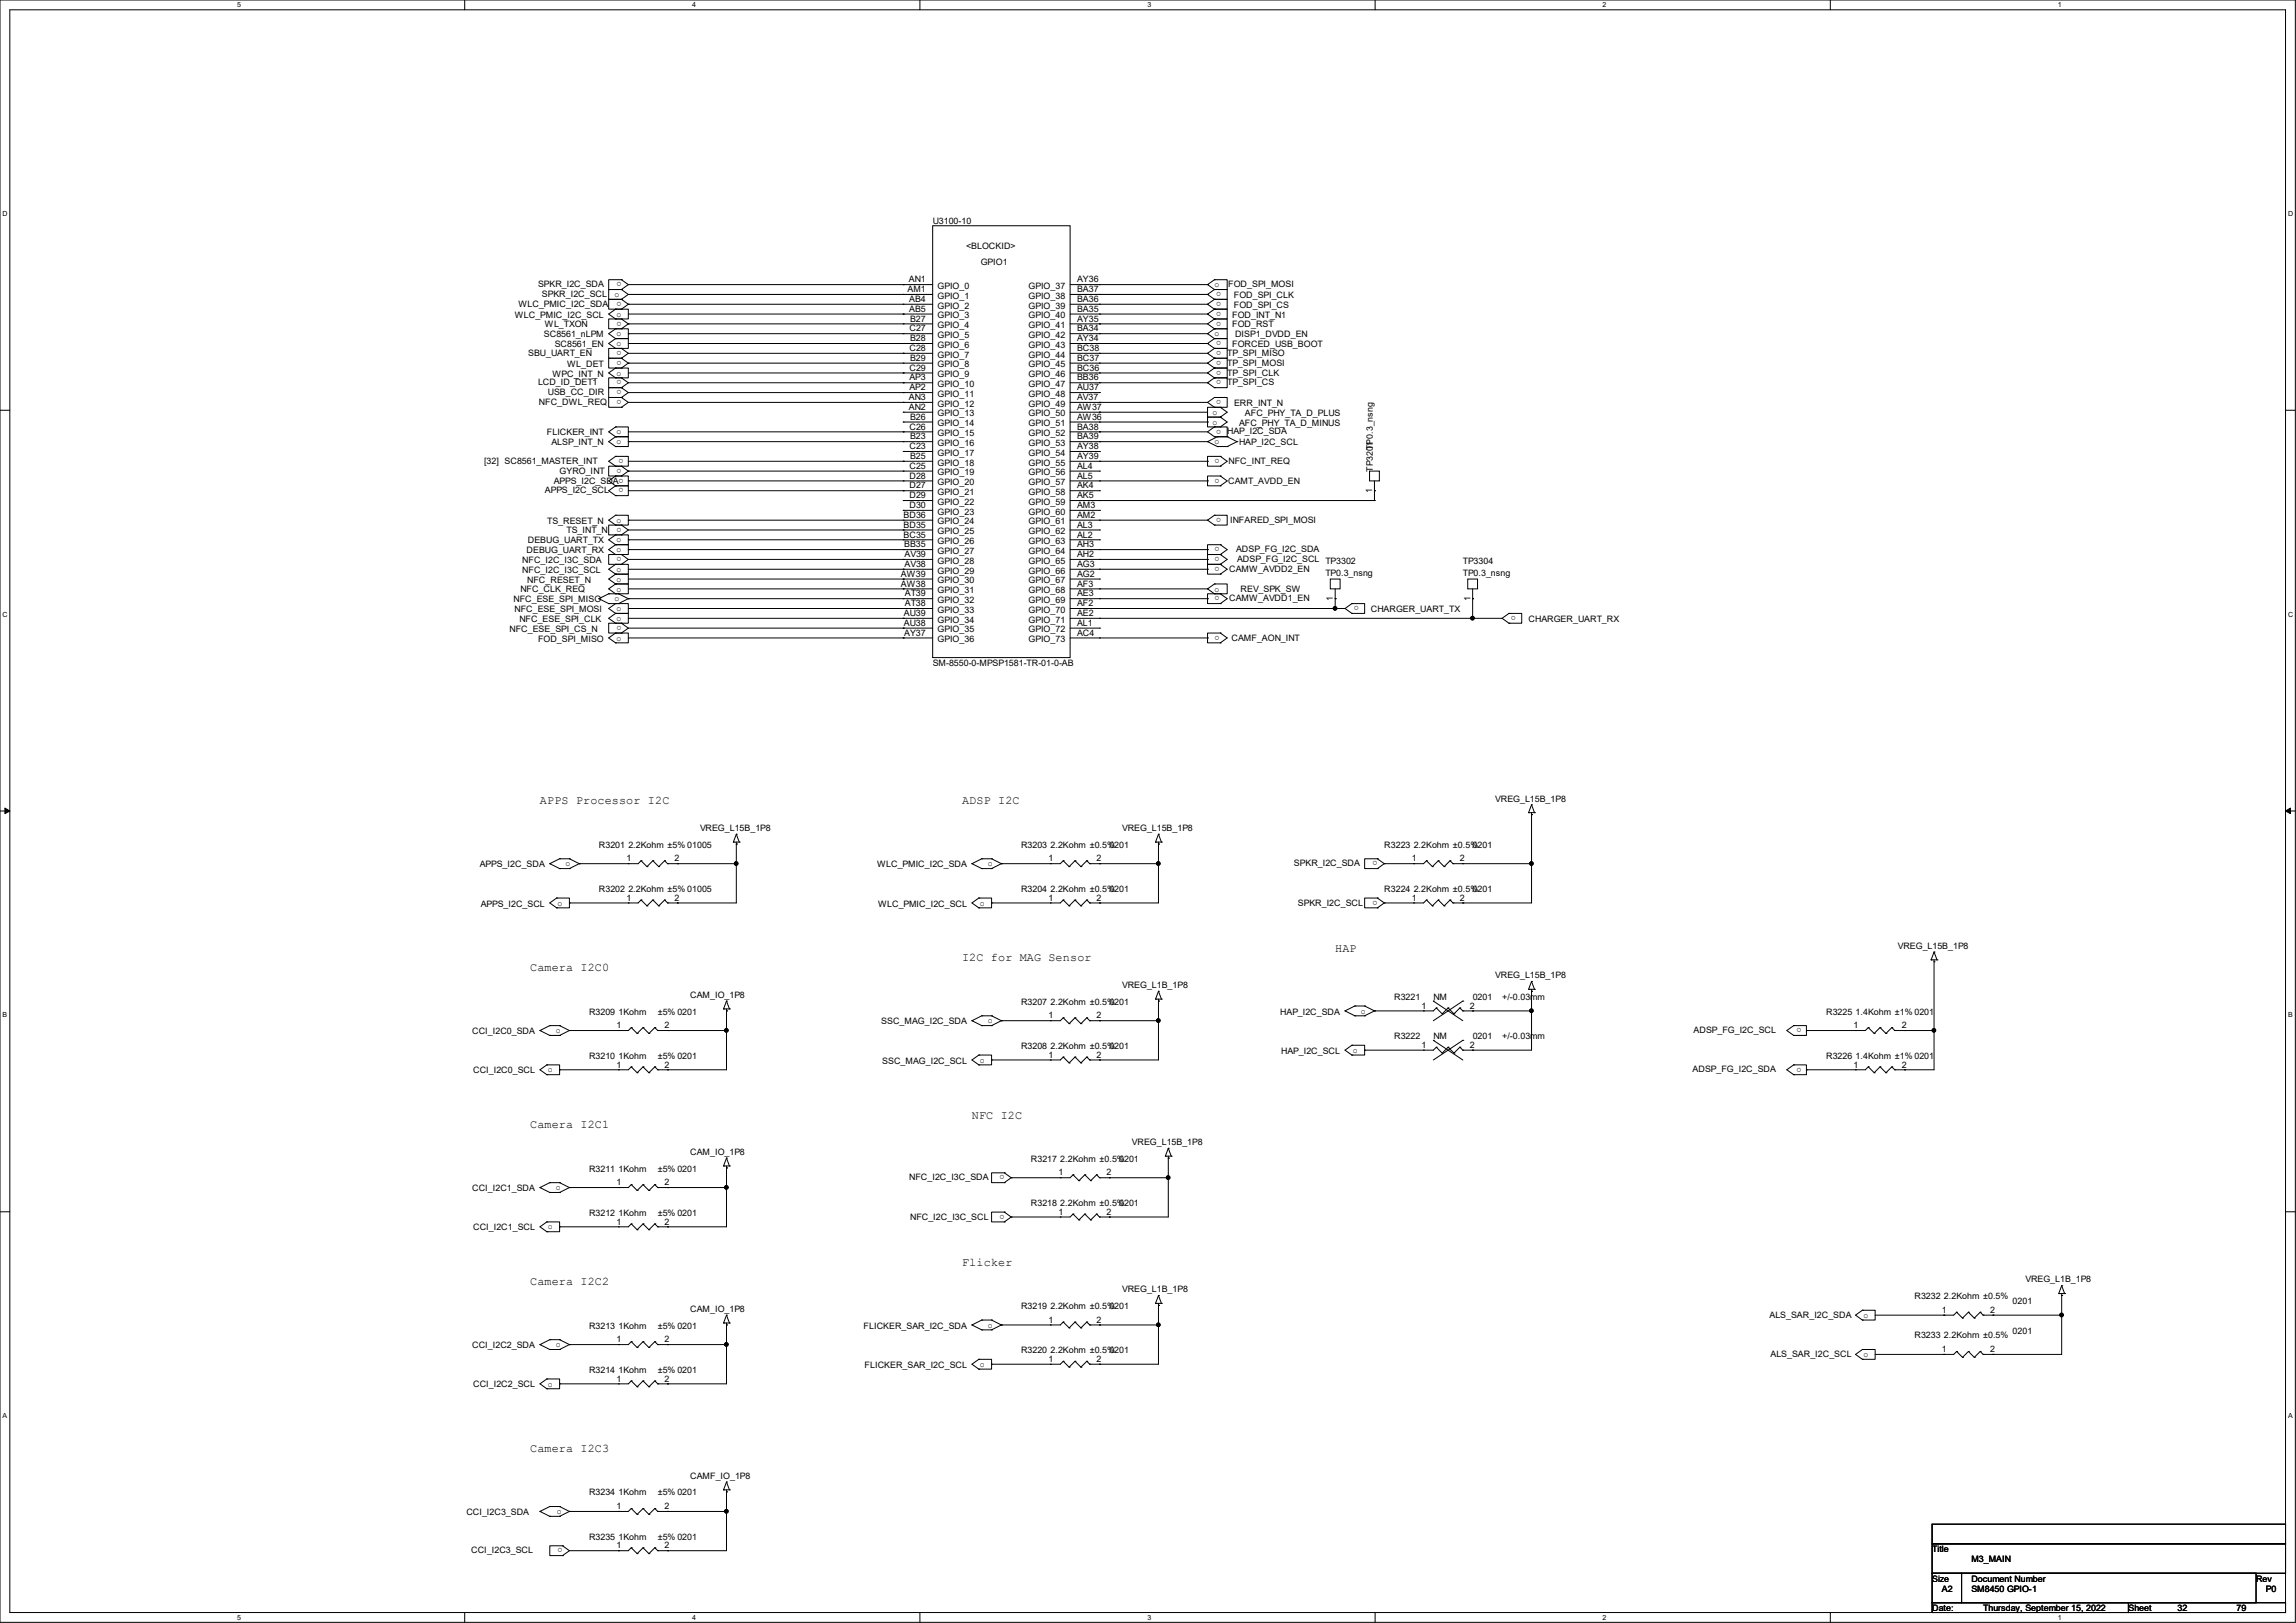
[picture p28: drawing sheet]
<svg xmlns="http://www.w3.org/2000/svg" width="297mm" height="210mm" viewBox="0 0 297 210" stroke-linecap="round" stroke-linejoin="round" font-family="sans-serif">
<defs><g id="words">
<g font-size="1.5">
<text x="69.8" y="104.1">APPS Processor I2C</text>
<text x="124.5" y="104.1">ADSP I2C</text>
<text x="68.6" y="125.7">Camera I2C0</text>
<text x="124.5" y="124.4">I2C for MAG Sensor</text>
<text x="172.7" y="123.1">HAP</text>
<text x="68.6" y="146">Camera I2C1</text>
<text x="125.7" y="144.7">NFC I2C</text>
<text x="68.6" y="166.3">Camera I2C2</text>
<text x="124.5" y="163.8">Flicker</text>
<text x="68.6" y="187.9">Camera I2C3</text>
</g>
<g font-size="1.1">
<text x="120.7" y="29">U3100-10</text>
<text x="125" y="32.2">&lt;BLOCKID&gt;</text>
<text x="126.9" y="34.2">GPIO1</text>
<text x="66.6" y="41.1">WLC_PMIC_I2C_SCL</text>
<text x="67.1" y="39.7">WLC_PMIC_I2C_SDA</text>
<text x="69.6" y="37.2">SPKR_I2C_SDA</text>
<text x="70.1" y="38.4">SPKR_I2C_SCL</text>
<text x="79.5" y="38.4">o</text>
<text x="79.8" y="41">o</text>
<text x="80.4" y="39.1" transform="rotate(-180 80.4 39.1)">o</text>
<text x="80.4" y="36.5" transform="rotate(-180 80.4 36.5)">o</text>
<text x="80.4" y="41.6" transform="rotate(-180 80.4 41.6)">o</text>
<text x="117.4" y="37.8">AM1</text>
<text x="117.6" y="36.5">AN1</text>
<text x="117.6" y="39.1">AB4</text>
<text x="117.6" y="40.3">AB5</text>
<text x="117.7" y="41.6">B27</text>
<text x="121.3" y="37.4">GPIO_0</text>
<text x="121.3" y="38.7">GPIO_1</text>
<text x="121.3" y="39.9">GPIO_2</text>
<text x="121.3" y="41.2">GPIO_3</text>
<text x="133.1" y="37.4">GPIO_37</text>
<text x="133.1" y="38.7">GPIO_38</text>
<text x="133.1" y="39.9">GPIO_39</text>
<text x="133.1" y="41.2">GPIO_40</text>
<text x="139.3" y="36.5">AY36</text>
<text x="139.3" y="37.8">BA37</text>
<text x="139.3" y="39.1">BA36</text>
<text x="139.3" y="40.3">BA35</text>
<text x="139.3" y="41.6">AY35</text>
<text x="157.1" y="37.2">o</text>
<text x="158" y="37.8" transform="rotate(-180 158 37.8)">o</text>
<text x="158" y="39.1" transform="rotate(-180 158 39.1)">o</text>
<text x="158" y="40.3" transform="rotate(-180 158 40.3)">o</text>
<text x="158" y="41.6" transform="rotate(-180 158 41.6)">o</text>
<text x="158.9" y="37.2">FOD_SPI_MOSI</text>
<text x="159.4" y="41.1">FOD_INT_N1</text>
<text x="159.6" y="38.6">FOD_SPI_CLK</text>
<text x="159.6" y="39.8">FOD_SPI_CS</text>
<text x="68.3" y="46.1">SBU_UART_EN</text>
<text x="70.4" y="43.6">SC8561_nLPM</text>
<text x="70.5" y="42.2">WL_TXON</text>
<text x="71.8" y="44.9">SC8561_EN</text>
<text x="73.4" y="47.5">WL_DET</text>
<text x="79.8" y="43.5">o</text>
<text x="79.8" y="44.8">o</text>
<text x="80.4" y="46.7" transform="rotate(-180 80.4 46.7)">o</text>
<text x="80.4" y="45.4" transform="rotate(-180 80.4 45.4)">o</text>
<text x="117.6" y="42.9">C27</text>
<text x="117.6" y="45.4">C28</text>
<text x="117.6" y="48">C29</text>
<text x="117.7" y="44.2">B28</text>
<text x="117.7" y="46.7">B29</text>
<text x="121.3" y="42.5">GPIO_4</text>
<text x="121.3" y="43.7">GPIO_5</text>
<text x="121.3" y="45">GPIO_6</text>
<text x="121.3" y="46.3">GPIO_7</text>
<text x="121.3" y="47.5">GPIO_8</text>
<text x="133.1" y="42.5">GPIO_41</text>
<text x="133.1" y="43.7">GPIO_42</text>
<text x="133.1" y="45">GPIO_43</text>
<text x="133.1" y="46.3">GPIO_44</text>
<text x="133.1" y="47.5">GPIO_45</text>
<text x="139.3" y="42.9">BA34</text>
<text x="139.3" y="44.2">AY34</text>
<text x="139.3" y="45.4">BC38</text>
<text x="139.3" y="46.7">BC37</text>
<text x="139.3" y="48">BC36</text>
<text x="157.1" y="43.5">o</text>
<text x="158" y="44.2" transform="rotate(-180 158 44.2)">o</text>
<text x="158" y="48" transform="rotate(-180 158 48)">o</text>
<text x="158" y="46.7" transform="rotate(-180 158 46.7)">o</text>
<text x="158" y="45.4" transform="rotate(-180 158 45.4)">o</text>
<text x="158.8" y="47.3">TP_SPI_MOSI</text>
<text x="158.8" y="46.1">TP_SPI_MISO</text>
<text x="159.4" y="44.9">FORCED_USB_BOOT</text>
<text x="159.4" y="42.4">FOD_RST</text>
<text x="159.8" y="43.6">DISP1_DVDD_EN</text>
<text x="69.6" y="49.9">LCD_ID_DET1</text>
<text x="69.7" y="52.4">NFC_DWL_REQ</text>
<text x="70.9" y="51.1">USB_CC_DIR</text>
<text x="71.5" y="48.7">WPC_INT_N</text>
<text x="79.8" y="48.6">o</text>
<text x="80.4" y="49.2" transform="rotate(-180 80.4 49.2)">o</text>
<text x="80.4" y="50.5" transform="rotate(-180 80.4 50.5)">o</text>
<text x="80.4" y="51.8" transform="rotate(-180 80.4 51.8)">o</text>
<text x="117.6" y="51.8">AN3</text>
<text x="117.6" y="53">AN2</text>
<text x="117.6" y="49.2">AP3</text>
<text x="117.6" y="50.5">AP2</text>
<text x="121.3" y="50.1">GPIO_10</text>
<text x="121.3" y="51.4">GPIO_11</text>
<text x="121.3" y="52.6">GPIO_12</text>
<text x="121.3" y="53.9">GPIO_13</text>
<text x="121.3" y="48.8">GPIO_9</text>
<text x="133.1" y="48.8">GPIO_46</text>
<text x="133.1" y="50.1">GPIO_47</text>
<text x="133.1" y="51.4">GPIO_48</text>
<text x="133.1" y="52.6">GPIO_49</text>
<text x="133.1" y="53.9">GPIO_50</text>
<text x="139.3" y="49.2">BB36</text>
<text x="139.3" y="50.5">AU37</text>
<text x="139.3" y="51.8">AV37</text>
<text x="139.3" y="53">AW37</text>
<text x="156.8" y="53.7">o</text>
<text x="158" y="49.2" transform="rotate(-180 158 49.2)">o</text>
<text x="158" y="51.8" transform="rotate(-180 158 51.8)">o</text>
<text x="158.8" y="48.6">TP_SPI_CLK</text>
<text x="158.8" y="49.9">TP_SPI_CS</text>
<text x="159.6" y="52.5">ERR_INT_N</text>
<text x="161" y="53.8">AFC_PHY_TA_D_PLUS</text>
<text x="70.7" y="56.3">FLICKER_INT</text>
<text x="71.3" y="57.6">ALSP_INT_N</text>
<text x="79.8" y="56.2">o</text>
<text x="79.8" y="57.5">o</text>
<text x="80.6" y="59.4" transform="rotate(-180 80.6 59.4)">o</text>
<text x="117.6" y="55.6">C26</text>
<text x="117.6" y="58.1">C23</text>
<text x="117.7" y="54.3">B26</text>
<text x="117.7" y="56.9">B23</text>
<text x="117.7" y="59.4">B25</text>
<text x="121.3" y="55.2">GPIO_14</text>
<text x="121.3" y="56.4">GPIO_15</text>
<text x="121.3" y="57.7">GPIO_16</text>
<text x="121.3" y="59">GPIO_17</text>
<text x="133.1" y="55.2">GPIO_51</text>
<text x="133.1" y="56.4">GPIO_52</text>
<text x="133.1" y="57.7">GPIO_53</text>
<text x="133.1" y="59">GPIO_54</text>
<text x="139.3" y="54.3">AW36</text>
<text x="139.3" y="55.6">BA38</text>
<text x="139.3" y="56.9">BA39</text>
<text x="139.3" y="58.1">AY38</text>
<text x="139.3" y="59.4">AY39</text>
<text x="156.8" y="55">o</text>
<text x="157.1" y="57.5">o</text>
<text x="157.7" y="59.4" transform="rotate(-180 157.7 59.4)">o</text>
<text x="158" y="55.6" transform="rotate(-180 158 55.6)">o</text>
<text x="158.8" y="56.2">HAP_I2C_SDA</text>
<text x="160.3" y="55.1">AFC_PHY_TA_D_MINUS</text>
<text x="160.3" y="57.6">HAP_I2C_SCL</text>
<text x="177.6" y="58.3" transform="rotate(-90 177.6 58.3)">TP0.3_nsng</text>
<text x="62.6" y="60">[32] SC8561_MASTER_INT</text>
<text x="70.5" y="63.8">APPS_I2C_SCL</text>
<text x="71.6" y="62.6">APPS_I2C_SDA</text>
<text x="72.4" y="61.3">GYRO_INT</text>
<text x="80.4" y="60.7" transform="rotate(-180 80.4 60.7)">o</text>
<text x="80.6" y="61.9" transform="rotate(-180 80.6 61.9)">o</text>
<text x="80.6" y="63.2" transform="rotate(-180 80.6 63.2)">o</text>
<text x="117.6" y="60.7">C25</text>
<text x="117.6" y="61.9">D28</text>
<text x="117.6" y="63.2">D27</text>
<text x="117.6" y="64.5">D29</text>
<text x="117.6" y="65.7">D30</text>
<text x="121.3" y="60.2">GPIO_18</text>
<text x="121.3" y="61.5">GPIO_19</text>
<text x="121.3" y="62.8">GPIO_20</text>
<text x="121.3" y="64.1">GPIO_21</text>
<text x="121.3" y="65.3">GPIO_22</text>
<text x="133.1" y="60.2">GPIO_55</text>
<text x="133.1" y="61.5">GPIO_56</text>
<text x="133.1" y="62.8">GPIO_57</text>
<text x="133.1" y="64.1">GPIO_58</text>
<text x="133.1" y="65.3">GPIO_59</text>
<text x="139.3" y="60.7">AL4</text>
<text x="139.3" y="61.9">AL5</text>
<text x="139.3" y="63.2">AK4</text>
<text x="139.3" y="64.5">AK5</text>
<text x="139.3" y="65.7">AM3</text>
<text x="157.7" y="61.9" transform="rotate(-180 157.7 61.9)">o</text>
<text x="158.9" y="62.6">CAMT_AVDD_EN</text>
<text x="158.9" y="60">NFC_INT_REQ</text>
<text x="177.5" y="63.7" transform="rotate(-90 177.5 63.7)">1</text>
<text x="177.6" y="61.1" transform="rotate(-90 177.6 61.1)">TP3201</text>
<text x="68.1" y="71.6">DEBUG_UART_RX</text>
<text x="68.3" y="70.3">DEBUG_UART_TX</text>
<text x="70.8" y="67.8">TS_RESET_N</text>
<text x="73.3" y="68.9">TS_INT_N</text>
<text x="79.8" y="67.7">o</text>
<text x="79.8" y="70.2">o</text>
<text x="79.8" y="71.5">o</text>
<text x="80.4" y="68.3" transform="rotate(-180 80.4 68.3)">o</text>
<text x="116.9" y="67">BD36</text>
<text x="116.9" y="68.3">BD35</text>
<text x="116.9" y="69.6">BC35</text>
<text x="117" y="70.8">BB35</text>
<text x="121.3" y="66.6">GPIO_23</text>
<text x="121.3" y="67.9">GPIO_24</text>
<text x="121.3" y="69.1">GPIO_25</text>
<text x="121.3" y="70.4">GPIO_26</text>
<text x="121.3" y="71.7">GPIO_27</text>
<text x="133.1" y="66.6">GPIO_60</text>
<text x="133.1" y="67.9">GPIO_61</text>
<text x="133.1" y="69.1">GPIO_62</text>
<text x="133.1" y="70.4">GPIO_63</text>
<text x="133.1" y="71.7">GPIO_64</text>
<text x="139.3" y="67">AM2</text>
<text x="139.3" y="68.3">AL3</text>
<text x="139.3" y="69.6">AL2</text>
<text x="139.3" y="70.8">AH3</text>
<text x="157.7" y="70.8" transform="rotate(-180 157.7 70.8)">o</text>
<text x="158" y="67" transform="rotate(-180 158 67)">o</text>
<text x="159.1" y="67.7">INFARED_SPI_MOSI</text>
<text x="159.9" y="71.5">ADSP_FG_I2C_SDA</text>
<text x="66.4" y="77.9">NFC_ESE_SPI_MISO</text>
<text x="67.3" y="76.7">NFC_CLK_REQ</text>
<text x="67.6" y="72.9">NFC_I2C_I3C_SDA</text>
<text x="67.6" y="74.1">NFC_I2C_I3C_SCL</text>
<text x="68.2" y="75.4">NFC_RESET_N</text>
<text x="79.5" y="77.8">o</text>
<text x="79.8" y="74">o</text>
<text x="79.8" y="75.3">o</text>
<text x="79.8" y="76.5">o</text>
<text x="80.4" y="72.1" transform="rotate(-180 80.4 72.1)">o</text>
<text x="116.5" y="74.6">AW39</text>
<text x="116.5" y="75.9">AW38</text>
<text x="117" y="72.1">AV39</text>
<text x="117" y="73.4">AV38</text>
<text x="117.1" y="77.2">AT39</text>
<text x="121.3" y="72.9">GPIO_28</text>
<text x="121.3" y="74.2">GPIO_29</text>
<text x="121.3" y="75.5">GPIO_30</text>
<text x="121.3" y="76.8">GPIO_31</text>
<text x="133.1" y="72.9">GPIO_65</text>
<text x="133.1" y="74.2">GPIO_66</text>
<text x="133.1" y="75.5">GPIO_67</text>
<text x="133.1" y="76.8">GPIO_68</text>
<text x="139.3" y="72.1">AH2</text>
<text x="139.3" y="73.4">AG3</text>
<text x="139.3" y="74.6">AG2</text>
<text x="139.3" y="75.9">AF3</text>
<text x="139.3" y="77.2">AE3</text>
<text x="157.1" y="76.5">o</text>
<text x="157.7" y="72.1" transform="rotate(-180 157.7 72.1)">o</text>
<text x="157.7" y="77.2" transform="rotate(-180 157.7 77.2)">o</text>
<text x="157.7" y="73.4" transform="rotate(-180 157.7 73.4)">o</text>
<text x="159" y="77.8">CAMW_AVDD1_EN</text>
<text x="159" y="74">CAMW_AVDD2_EN</text>
<text x="160" y="72.7">ADSP_FG_I2C_SCL TP3302</text>
<text x="160.5" y="76.5">REV_SPK_SW</text>
<text x="171.5" y="74.5">TP0.3_nsng</text>
<text x="172.4" y="77.7" transform="rotate(-90 172.4 77.7)">1</text>
<text x="189.2" y="73">TP3304</text>
<text x="189.2" y="74.5">TP0.3_nsng</text>
<text x="190.2" y="77.7" transform="rotate(-90 190.2 77.7)">1</text>
<text x="65.9" y="81.7">NFC_ESE_SPI_CS_N</text>
<text x="66.5" y="79.2">NFC_ESE_SPI_MOSI</text>
<text x="67.2" y="80.5">NFC_ESE_SPI_CLK</text>
<text x="69.6" y="83">FOD_SPI_MISO</text>
<text x="79.8" y="79.1">o</text>
<text x="79.8" y="80.4">o</text>
<text x="79.8" y="82.9">o</text>
<text x="80.4" y="81" transform="rotate(-180 80.4 81)">o</text>
<text x="116.9" y="79.7">AU39</text>
<text x="116.9" y="81">AU38</text>
<text x="117" y="82.3">AY37</text>
<text x="117.1" y="78.4">AT38</text>
<text x="121.3" y="78">GPIO_32</text>
<text x="121.3" y="79.3">GPIO_33</text>
<text x="121.3" y="80.6">GPIO_34</text>
<text x="121.3" y="81.8">GPIO_35</text>
<text x="121.3" y="83.1">GPIO_36</text>
<text x="133.1" y="78">GPIO_69</text>
<text x="133.1" y="79.3">GPIO_70</text>
<text x="133.1" y="80.6">GPIO_71</text>
<text x="133.1" y="81.8">GPIO_72</text>
<text x="133.1" y="83.1">GPIO_73</text>
<text x="139.3" y="78.4">AF2</text>
<text x="139.3" y="79.7">AE2</text>
<text x="139.3" y="81">AL1</text>
<text x="139.3" y="82.3">AC4</text>
<text x="157.7" y="82.3" transform="rotate(-180 157.7 82.3)">o</text>
<text x="159.3" y="82.9">CAMF_AON_INT</text>
<text x="175.8" y="78.4" transform="rotate(-180 175.8 78.4)">o</text>
<text x="177.3" y="79.2">CHARGER_UART_TX</text>
<text x="196.1" y="79.7" transform="rotate(-180 196.1 79.7)">o</text>
<text x="197.7" y="80.5">CHARGER_UART_RX</text>
<text x="120.7" y="86.2">SM-8550-0-MPSP1581-TR-01-0-AB</text>
<text x="90.6" y="107.5">VREG_L15B_1P8</text>
<text x="145.2" y="107.5">VREG_L15B_1P8</text>
<text x="193.4" y="103.7">VREG_L15B_1P8</text>
<text x="62.1" y="112.2">APPS_I2C_SDA</text>
<text x="73.2" y="112.1">o</text>
<text x="77.5" y="109.7">R3201 2.2Kohm ±5% 01005</text>
<text x="81" y="111.5">1</text>
<text x="87.3" y="111.5">2</text>
<text x="113.5" y="112.2">WLC_PMIC_I2C_SDA</text>
<text x="127.8" y="112.1">o</text>
<text x="132.1" y="109.7">R3203 2.2Kohm ±0.5%</text>
<text x="135.6" y="111.5">1</text>
<text x="141.9" y="111.5">2</text>
<text x="143.5" y="109.7">0201</text>
<text x="167.4" y="112.1">SPKR_I2C_SDA</text>
<text x="178.2" y="111.5" transform="rotate(-180 178.2 111.5)">o</text>
<text x="179.1" y="109.7">R3223 2.2Kohm ±0.5%</text>
<text x="182.6" y="111.5">1</text>
<text x="188.9" y="111.5">2</text>
<text x="190.5" y="109.7">0201</text>
<text x="62.2" y="117.3">APPS_I2C_SCL</text>
<text x="72.1" y="117.2">o</text>
<text x="77.5" y="115.4">R3202 2.2Kohm ±5% 01005</text>
<text x="81" y="116.5">1</text>
<text x="87.3" y="116.5">2</text>
<text x="113.6" y="117.3">WLC_PMIC_I2C_SCL</text>
<text x="126.7" y="117.2">o</text>
<text x="132.1" y="115.4">R3204 2.2Kohm ±0.5%</text>
<text x="135.6" y="116.5">1</text>
<text x="141.9" y="116.5">2</text>
<text x="143.5" y="115.4">0201</text>
<text x="167.9" y="117.2">SPKR_I2C_SCL</text>
<text x="178.2" y="116.5" transform="rotate(-180 178.2 116.5)">o</text>
<text x="179.1" y="115.4">R3224 2.2Kohm ±0.5%</text>
<text x="182.6" y="116.5">1</text>
<text x="188.9" y="116.5">2</text>
<text x="190.5" y="115.4">0201</text>
<text x="245.5" y="122.8">VREG_L15B_1P8</text>
<text x="76.2" y="131.3">R3209 1Kohm</text>
<text x="85.1" y="131.3">±5% 0201</text>
<text x="89.3" y="129.1">CAM_IO_1P8</text>
<text x="132.1" y="130">R3207 2.2Kohm ±0.5%</text>
<text x="135.6" y="131.8">1</text>
<text x="141.9" y="131.8">2</text>
<text x="143.5" y="130">0201</text>
<text x="145.2" y="127.9">VREG_L1B_1P8</text>
<text x="165.6" y="131.3">HAP_I2C_SDA</text>
<text x="176" y="131.2">o</text>
<text x="180.3" y="129.4">R3221</text>
<text x="183.9" y="130.5">1</text>
<text x="185.4" y="129.4">NM</text>
<text x="190.1" y="130.5">2</text>
<text x="190.5" y="129.4">0201</text>
<text x="193.4" y="126.6">VREG_L15B_1P8</text>
<text x="194.3" y="129.4">+/-0.03mm</text>
<text x="236.2" y="131.3">R3225 1.4Kohm ±1% 0201</text>
<text x="61.1" y="133.8">CCI_I2C0_SDA</text>
<text x="71.9" y="133.7">o</text>
<text x="76.2" y="137">R3210 1Kohm</text>
<text x="79.8" y="133.1">1</text>
<text x="85.1" y="137">±5% 0201</text>
<text x="86" y="133.1">2</text>
<text x="114" y="132.5">SSC_MAG_I2C_SDA</text>
<text x="114.1" y="137.6">SSC_MAG_I2C_SCL</text>
<text x="126.7" y="137.5">o</text>
<text x="127.8" y="132.4">o</text>
<text x="132.1" y="135.7">R3208 2.2Kohm ±0.5%</text>
<text x="135.6" y="136.9">1</text>
<text x="141.9" y="136.9">2</text>
<text x="143.5" y="135.7">0201</text>
<text x="165.7" y="136.4">HAP_I2C_SCL</text>
<text x="175" y="136.2">o</text>
<text x="180.3" y="134.5">R3222</text>
<text x="183.9" y="135.6">1</text>
<text x="185.4" y="134.5">NM</text>
<text x="190.1" y="135.6">2</text>
<text x="190.5" y="134.5">0201</text>
<text x="194.3" y="134.5">+/-0.03mm</text>
<text x="219.1" y="133.7">ADSP_FG_I2C_SCL</text>
<text x="233.1" y="133.1" transform="rotate(-180 233.1 133.1)">o</text>
<text x="236.2" y="137">R3226 1.4Kohm ±1% 0201</text>
<text x="239.8" y="133.1">1</text>
<text x="246" y="133.1">2</text>
<text x="61.2" y="138.9">CCI_I2C0_SCL</text>
<text x="70.9" y="138.8">o</text>
<text x="79.8" y="138.1">1</text>
<text x="86" y="138.1">2</text>
<text x="219" y="138.8">ADSP_FG_I2C_SDA</text>
<text x="233.1" y="138.1" transform="rotate(-180 233.1 138.1)">o</text>
<text x="239.8" y="138.1">1</text>
<text x="246" y="138.1">2</text>
<text x="89.3" y="149.4">CAM_IO_1P8</text>
<text x="146.4" y="148.2">VREG_L15B_1P8</text>
<text x="61.1" y="154.1">CCI_I2C1_SDA</text>
<text x="71.9" y="154">o</text>
<text x="76.2" y="151.6">R3211 1Kohm</text>
<text x="79.8" y="153.4">1</text>
<text x="85.1" y="151.6">±5% 0201</text>
<text x="86" y="153.4">2</text>
<text x="117.6" y="152.7">NFC_I2C_I3C_SDA</text>
<text x="129.9" y="152.1" transform="rotate(-180 129.9 152.1)">o</text>
<text x="133.4" y="150.3">R3217 2.2Kohm ±0.5%</text>
<text x="136.9" y="152.1">1</text>
<text x="143.1" y="152.1">2</text>
<text x="144.8" y="150.3">0201</text>
<text x="61.2" y="159.2">CCI_I2C1_SCL</text>
<text x="70.9" y="159.1">o</text>
<text x="76.2" y="157.3">R3212 1Kohm</text>
<text x="79.8" y="158.5">1</text>
<text x="85.1" y="157.3">±5% 0201</text>
<text x="86" y="158.5">2</text>
<text x="117.7" y="157.8">NFC_I2C_I3C_SCL</text>
<text x="129.9" y="157.2" transform="rotate(-180 129.9 157.2)">o</text>
<text x="133.4" y="156">R3218 2.2Kohm ±0.5%</text>
<text x="136.9" y="157.2">1</text>
<text x="143.1" y="157.2">2</text>
<text x="144.8" y="156">0201</text>
<text x="145.2" y="167.2">VREG_L1B_1P8</text>
<text x="262" y="166">VREG_L1B_1P8</text>
<text x="76.2" y="171.9">R3213 1Kohm</text>
<text x="79.8" y="173.7">1</text>
<text x="85.1" y="171.9">±5% 0201</text>
<text x="86" y="173.7">2</text>
<text x="89.3" y="169.8">CAM_IO_1P8</text>
<text x="111.7" y="171.9">FLICKER_SAR_I2C_SDA</text>
<text x="127.8" y="171.8">o</text>
<text x="132.1" y="169.4">R3219 2.2Kohm ±0.5%</text>
<text x="135.6" y="171.2">1</text>
<text x="141.9" y="171.2">2</text>
<text x="143.5" y="169.4">0201</text>
<text x="228.9" y="170.5">ALS_SAR_I2C_SDA</text>
<text x="241.1" y="170.5">o</text>
<text x="247.7" y="168.1">R3232 2.2Kohm ±0.5%</text>
<text x="247.7" y="173.2">R3233 2.2Kohm ±0.5%</text>
<text x="251.2" y="169.9">1</text>
<text x="257.4" y="169.9">2</text>
<text x="260.4" y="168.7">0201</text>
<text x="260.4" y="172.6">0201</text>
<text x="61.1" y="174.5">CCI_I2C2_SDA</text>
<text x="61.2" y="179.5">CCI_I2C2_SCL</text>
<text x="70.9" y="179.4">o</text>
<text x="71.9" y="174.3">o</text>
<text x="76.2" y="177.6">R3214 1Kohm</text>
<text x="79.8" y="178.8">1</text>
<text x="85.1" y="177.6">±5% 0201</text>
<text x="86" y="178.8">2</text>
<text x="111.8" y="177">FLICKER_SAR_I2C_SCL</text>
<text x="126.7" y="176.9">o</text>
<text x="132.1" y="175.1">R3220 2.2Kohm ±0.5%</text>
<text x="135.6" y="176.2">1</text>
<text x="141.9" y="176.2">2</text>
<text x="143.5" y="175.1">0201</text>
<text x="229" y="175.6">ALS_SAR_I2C_SCL</text>
<text x="241.1" y="175.6">o</text>
<text x="251.2" y="175">1</text>
<text x="257.4" y="175">2</text>
<text x="89.3" y="191.4">CAMF_IO_1P8</text>
<text x="60.3" y="196.1">CCI_I2C3_SDA</text>
<text x="72" y="195.9">o</text>
<text x="76.2" y="193.5">R3234 1Kohm</text>
<text x="79.8" y="195.3">1</text>
<text x="85.1" y="193.5">±5% 0201</text>
<text x="86" y="195.3">2</text>
<text x="61" y="201">CCI_I2C3_SCL</text>
<text x="72.8" y="200.4" transform="rotate(-180 72.8 200.4)">o</text>
<text x="76.2" y="199.2">R3235 1Kohm</text>
<text x="79.8" y="200.4">1</text>
<text x="85.1" y="199.2">±5% 0201</text>
<text x="86" y="200.4">2</text>
<text x="249.9" y="200.9">Title</text>
<text x="255" y="202.1">M3_MAIN</text>
<text x="249.9" y="204.7">Size</text>
<text x="249.9" y="208.5">Date:</text>
<text x="251.2" y="206">A2</text>
<text x="255" y="204.7">Document Number</text>
<text x="255" y="206">SM8450 GPIO-1</text>
<text x="256.5" y="208.5">Thursday, September 15, 2022</text>
<text x="275.3" y="208.5">Sheet</text>
<text x="281.7" y="208.5">32</text>
<text x="289.3" y="208.5">79</text>
<text x="291.9" y="204.7">Rev</text>
<text x="293.1" y="206">P0</text>
</g>
<g font-size=".9">
<text x="30.7" y=".9">5</text>
<text x="89.5" y=".9">4</text>
<text x="148.4" y=".9">3</text>
<text x="207.3" y=".9">2</text>
<text x="266.2" y=".9">1</text>
<text x=".3" y="28">D</text>
<text x="296" y="28">D</text>
<text x=".3" y="79.8">C</text>
<text x="296" y="79.8">C</text>
<text x=".3" y="131.7">B</text>
<text x="296" y="131.7">B</text>
<text x=".3" y="183.5">A</text>
<text x="296" y="183.5">A</text>
<text x="30.7" y="209.6">5</text>
<text x="89.5" y="209.6">4</text>
<text x="148.4" y="209.6">3</text>
<text x="207.3" y="209.6">2</text>
<text x="266.2" y="209.6">1</text>
</g>
</g></defs>
<path d="M0 0h296.9v209.9h-296.9zM1.3 1.3h294.4v207.4h-294.4z" fill="none" stroke="#000" stroke-width=".13"/>
<g fill="#fff">
<path d="M30.7 .1h.5v1h-.5z"/>
<path d="M30.7 208.8h.5v1h-.5z"/>
</g>
<path d="M60.1 0v1.3M60.1 208.7v1.2" fill="none" stroke="#000" stroke-width=".13"/>
<g fill="#fff">
<path d="M89.5 .1h.5v1h-.5z"/>
<path d="M89.5 208.8h.5v1h-.5z"/>
</g>
<path d="M119 0v1.3M119 208.7v1.2" fill="none" stroke="#000" stroke-width=".13"/>
<g fill="#fff">
<path d="M148.4 .1h.5v1h-.5z"/>
<path d="M148.4 208.8h.5v1h-.5z"/>
</g>
<path d="M177.9 0v1.3M177.9 208.7v1.2" fill="none" stroke="#000" stroke-width=".13"/>
<g fill="#fff">
<path d="M207.3 .1h.5v1h-.5z"/>
<path d="M207.3 208.8h.5v1h-.5z"/>
</g>
<path d="M236.8 0v1.3M236.8 208.7v1.2" fill="none" stroke="#000" stroke-width=".13"/>
<g fill="#fff">
<path d="M266.2 .1h.5v1h-.5z"/>
<path d="M266.2 208.8h.5v1h-.5z"/>
<path d="M.3 27.2h.7v1h-.7z"/>
<path d="M296 27.2h.6v1h-.6z"/>
<path d="M.3 79h.7v1h-.7z"/>
<path d="M296 79h.6v1h-.6z"/>
</g>
<path d="M0 53.1h1.3M295.7 53.1h1.2" fill="none" stroke="#000" stroke-width=".13"/>
<g fill="#fff">
<path d="M.3 130.9h.6v1h-.6z"/>
<path d="M296 130.9h.6v1h-.6z"/>
</g>
<path d="M0 104.9h1.3M295.7 104.9h1.2" fill="none" stroke="#000" stroke-width=".13"/>
<path d="M.6 104.6l.7 .3-.7 .4zM295.7 104.9l.6-.3v.7z" fill="#000" stroke="#000" stroke-width=".13"/>
<g fill="#fff">
<path d="M.3 182.7h.6v1h-.6z"/>
<path d="M296 182.7h.5v1h-.5z"/>
</g>
<g fill="none" stroke="#000" stroke-width=".13">
<path d="M80.4 38.7h.1M80.4 38.7h-1.7v1.3h1.7M80.4 37.5h.1M80.4 36.2h.1M80.4 36.2h-1.7v1.3h1.7M80.4 37.5h-1.7v1.2h1.7M80.4 38.7l.9 .7M80.4 36.2l.9 .6M80.4 37.5l.9 .6M81.3 39.4h.1M81.3 39.4l-.9 .6M81.3 36.8l-.9 .7"/>
<path d="M81.3 38.1l-.9 .6M81.3 36.8h39.3M81.3 38.1h39.3M81.3 39.4h39.3M116.8 36.8h.1M116.8 38.1h.1M116.8 39.4h.1M120.6 29.2h17.8v55.9h-17.8zM138.4 36.8h17.8M138.4 38.1h17.8M138.4 39.4h17.8M142.2 36.8h.1"/>
<path d="M142.2 38.1h.1M142.2 39.4h.1M156.2 38.1h.1M156.2 39.4h.1M156.2 36.8h.1M156.2 36.8l.9 .7M156.2 38.1l.9 .6M156.2 39.4l.9 .6M157.1 36.2h.1M157.1 37.5h.1M157.1 36.2h1.6v1.3h-1.6M157.1 38.7h.1"/>
<path d="M157.1 37.5h1.6v1.2h-1.6M157.1 38.7h1.6v1.3h-1.6M157.1 36.2l-.9 .6M157.1 37.5l-.9 .6M157.1 38.7l-.9 .7M79.6 47.6h.1M79.6 48.9h.1M79.6 47.6h1.7v1.3h-1.7M79.6 55.2h.1M79.6 56.5h.1M79.6 55.2h1.7v1.3h-1.7M79.6 57.8h.1"/>
<path d="M79.6 56.5h1.7v1.3h-1.7M79.6 40h.1M79.6 41.3h.1M79.6 40h1.7v1.3h-1.7M79.6 42.5h.1M79.6 43.8h.1M79.6 42.5h1.7v1.3h-1.7M79.6 59.1h.1M79.6 59.1h1.7v1.2h-1.7M79.6 45.1h.1M79.6 43.8h1.7v1.3h-1.7M79.6 47.6l-.9 .7 .9 .6"/>
<path d="M79.6 55.2l-.9 .7 .9 .6M79.6 56.5l-.9 .6 .9 .7M79.6 40l-.9 .6 .9 .7M79.6 42.5l-.9 .7 .9 .6M79.6 59.1l-.9 .6 .9 .6M79.6 43.8l-.9 .6 .9 .7M80.4 47.6h.1M80.4 46.4h.1M80.4 46.4h-1.7v1.2h1.7M80.4 50.2h.1M80.4 48.9h.1M80.4 48.9h-1.7v1.3h1.7"/>
<path d="M80.4 51.4h.1M80.4 50.2h-1.7v1.2h1.7M80.4 52.7h.1M80.4 51.4h-1.7v1.3h1.7M80.4 40h.1M80.4 45.1h.1M80.4 45.1h-1.7v1.3h1.7M80.4 42.5h.1M80.4 41.3h.1M80.4 41.3h-1.7v1.2h1.7M80.4 46.4l.9 .6M80.4 48.9l.9 .6"/>
<path d="M80.4 50.2l.9 .6M80.4 51.4l.9 .7M80.4 45.1l.9 .6M80.4 41.3l.9 .6M81.3 57.1h.1M81.3 47h.1M81.3 43.2h.1M81.3 41.9h.1M81.3 47l-.9 .6M81.3 49.5l-.9 .7M81.3 50.8l-.9 .6M81.3 52.1l-.9 .6"/>
<path d="M81.3 45.7l-.9 .7M81.3 41.9l-.9 .6M81.3 49.5h39.3M81.3 50.8h39.3M81.3 52.1h39.3M81.3 55.9h39.3M81.3 57.1h39.3M81.3 59.7h39.3M81.3 40.6h39.3M81.3 41.9h39.3M81.3 43.2h39.3M81.3 44.4h39.3"/>
<path d="M81.3 45.7h39.3M81.3 47h39.3M81.3 48.3h39.3M116.8 49.5h.1M116.8 50.8h.1M116.8 52.1h.1M116.8 53.3h.1M116.8 54.6h.1M116.8 55.9h.1M116.8 57.1h.1M116.8 58.4h.1M116.8 59.7h.1"/>
<path d="M116.8 40.6h.1M116.8 41.9h.1M116.8 43.2h.1M116.8 44.4h.1M116.8 45.7h.1M116.8 47h.1M116.8 48.3h.1M116.8 53.3h3.8M116.8 54.6h3.8M116.8 58.4h3.8M138.4 49.5h17.8M138.4 50.8h3.8"/>
<path d="M138.4 52.1h17.8M138.4 53.3h17.8M138.4 54.6h17.8M138.4 55.9h17.8M138.4 57.1h17.8M138.4 58.4h3.8M138.4 59.7h17.8M138.4 40.6h17.8M138.4 41.9h17.8M138.4 43.2h17.8M138.4 44.4h17.8M138.4 45.7h17.8"/>
<path d="M138.4 47h17.8M138.4 48.3h17.8M142.2 40.6h.1M142.2 41.9h.1M142.2 43.2h.1M142.2 44.4h.1M142.2 45.7h.1M142.2 47h.1M142.2 48.3h.1M142.2 49.5h.1M142.2 50.8h.1M142.2 52.1h.1"/>
<path d="M142.2 53.3h.1M142.2 54.6h.1M142.2 55.9h.1M142.2 57.1h.1M142.2 58.4h.1M142.2 59.7h.1M156.2 57.1h.1M156.2 48.3h.1M156.2 44.4h.1M156.2 40.6h.1M156.2 49.5h.1M156.2 45.7h.1"/>
<path d="M156.2 47h.1M156.2 59.7h.1M156.2 54.6h.1M156.2 43.2h.1M156.2 40.6l.9 .7M156.2 44.4l.9 .7M156.2 48.3l.9 .6M156.2 49.5l.9 .7M156.2 47l.9 .6M156.2 45.7l.9 .7M156.2 41.9l.9 .6M156.2 43.2l.9 .6"/>
<path d="M156.2 55.9l.9 .6M156.2 57.1l1.3 .7M156.2 52.1l.9 .6M157.1 40h.1M157.1 41.3h.1M157.1 40h1.6v1.3h-1.6M157.1 45.1h.1M157.1 43.8h.1M157.1 43.8h1.6v1.3h-1.6M157.1 48.9h.1M157.1 47.6h.1M157.1 47.6h1.6v1.3h-1.6"/>
<path d="M157.1 50.2h.1M157.1 48.9h1.6v1.3h-1.6M157.1 46.4h.1M157.1 46.4h1.6v1.2h-1.6M157.1 45.1h1.6v1.3h-1.6M157.1 42.5h.1M157.1 41.3h1.6v1.2h-1.6M157.1 42.5h1.6v1.3h-1.6M157.1 56.5h.1M157.1 55.2h.1M157.1 55.2h1.6v1.3h-1.6M157.1 52.7h.1"/>
<path d="M157.1 51.4h.1M157.1 51.4h1.6v1.3h-1.6M157.1 55.2l-.9 .7M157.1 40l-.9 .6M157.1 43.8l-.9 .6M157.1 47.6l-.9 .7M157.1 48.9l-.9 .6M157.1 46.4l-.9 .6M157.1 45.1l-.9 .6M157.1 41.3l-.9 .6M157.1 42.5l-.9 .7M157.1 51.4l-.9 .7"/>
<path d="M157.5 56.5h.1M157.5 57.8h.1M157.5 56.5l-1.3 .6M157.5 56.5h1.2M157.5 57.8h1.2M157.9 59.1h.1M157.9 59.1h-1.7v1.2h1.7M157.9 52.7h.1M157.9 54h.1M157.9 52.7h-1.7v1.3h1.7M157.9 55.2h.1M157.9 54h-1.7v1.2h1.7"/>
<path d="M157.9 59.1l.8 .6-.8 .6M157.9 52.7l.8 .6-.8 .7M157.9 54l.8 .6-.8 .6M158.7 56.5h.1M158.7 57.8h.1M158.7 56.5l1.3 .6M160 57.1h.1M160 57.1l-1.3 .7M77.5 77.5h.1M77.5 77.5l1.2 .6M78.7 76.8h.1M78.7 78.1h.1"/>
<path d="M78.7 76.8h1.3M78.7 76.8l-1.2 .7M78.7 78.1h1.3M79.6 62.9h.1M79.6 61.6h.1M79.6 61.6h1.7v1.3h-1.7M79.6 64.1h.1M79.6 62.9h1.7v1.2h-1.7M79.6 66.7h.1M79.6 67.9h.1M79.6 66.7h1.7v1.2h-1.7M79.6 69.2h.1"/>
<path d="M79.6 70.5h.1M79.6 69.2h1.7v1.3h-1.7M79.6 71.8h.1M79.6 70.5h1.7v1.3h-1.7M79.6 73h.1M79.6 74.3h.1M79.6 73h1.7v1.3h-1.7M79.6 75.6h.1M79.6 74.3h1.7v1.3h-1.7M79.6 76.8h.1M79.6 75.6h1.7v1.2h-1.7M79.6 78.1h.1"/>
<path d="M79.6 79.4h.1M79.6 78.1h1.7v1.3h-1.7M79.6 79.4h1.7v1.2h-1.7M79.6 60.3h.1M79.6 61.6l-.9 .6 .9 .7M79.6 62.9l-.9 .6 .9 .6M79.6 66.7l-.9 .6 .9 .6M79.6 69.2l-.9 .6 .9 .7M79.6 70.5l-.9 .6 .9 .7M79.6 73l-.9 .7 .9 .6M79.6 74.3l-.9 .6 .9 .7M79.6 75.6l-.9 .6 .9 .6"/>
<path d="M79.6 78.1l-.9 .6 .9 .7M79.6 79.4l-.9 .6 .9 .6M80 76.8h.1M80 78.1h.1M80 76.8l1.3 .7M80.4 73h.1M80.4 71.8h.1M80.4 71.8h-1.7v1.2h1.7M80.4 69.2h.1M80.4 67.9h.1M80.4 67.9h-1.7v1.3h1.7M80.4 61.6h.1"/>
<path d="M80.4 60.3h.1M80.4 60.3h-1.7v1.3h1.7M80.4 71.8l.9 .6M80.4 67.9l.9 .7M80.4 60.3l.9 .7M81.3 77.5h.1M81.3 67.3h.1M81.3 69.8h.1M81.3 62.2h.1M81.3 71.1h.1M81.3 61h.1M81.3 72.4l-.9 .6"/>
<path d="M81.3 77.5l-1.3 .6M81.3 68.6l-.9 .6M81.3 61l-.9 .6M81.3 61h39.3M81.3 62.2h39.3M81.3 63.5h39.3M81.3 67.3h39.3M81.3 68.6h39.3M81.3 69.8h39.3M81.3 71.1h39.3M81.3 72.4h39.3M81.3 73.7h39.3"/>
<path d="M81.3 74.9h39.3M81.3 76.2h39.3M81.3 77.5h39.3M81.3 78.7h39.3M116.8 61h.1M116.8 62.2h.1M116.8 63.5h.1M116.8 64.8h.1M116.8 66h.1M116.8 67.3h.1M116.8 68.6h.1M116.8 69.8h.1"/>
<path d="M116.8 71.1h.1M116.8 72.4h.1M116.8 73.7h.1M116.8 74.9h.1M116.8 76.2h.1M116.8 77.5h.1M116.8 78.7h.1M116.8 64.8h3.8M116.8 66h3.8M138.4 61h3.8M138.4 62.2h17.8M138.4 63.5h3.8"/>
<path d="M138.4 64.8h39.4M138.4 66h3.8M138.4 67.3h17.8M138.4 68.6h3.8M138.4 69.8h3.8M138.4 71.1h17.8M138.4 72.4h17.8M138.4 73.7h17.8M138.4 74.9h3.8M138.4 76.2h17.8M138.4 77.5h17.8M138.4 78.7h35.6"/>
<path d="M142.2 61h.1M142.2 62.2h.1M142.2 63.5h.1M142.2 64.8h.1M142.2 66h.1M142.2 67.3h.1M142.2 68.6h.1M142.2 69.8h.1M142.2 71.1h.1M142.2 72.4h.1M142.2 73.7h.1M142.2 74.9h.1"/>
<path d="M142.2 76.2h.1M142.2 77.5h.1M142.2 78.7h.1M156.2 77.5h.1M156.2 72.4h.1M156.2 71.1h.1M156.2 67.3h.1M156.2 76.2h.1M156.2 62.2h.1M156.2 73.7h.1M156.2 76.2l.9 .6M156.2 67.3l.9 .6"/>
<path d="M157.1 75.6h.1M157.1 76.8h.1M157.1 75.6h1.6v1.2h-1.6M157.1 67.9h.1M157.1 66.7h.1M157.1 66.7h1.6v1.2h-1.6M157.1 75.6l-.9 .6M157.1 66.7l-.9 .6M157.9 71.8h.1M157.9 70.5h.1M157.9 70.5h-1.7v1.3h1.7M157.9 73h.1"/>
<path d="M157.9 71.8h-1.7v1.2h1.7M157.9 78.1h.1M157.9 76.8h.1M157.9 76.8h-1.7v1.3h1.7M157.9 60.3h.1M157.9 62.9h.1M157.9 61.6h.1M157.9 61.6h-1.7v1.3h1.7M157.9 74.3h.1M157.9 73h-1.7v1.3h1.7M157.9 70.5l.8 .6-.8 .7M157.9 71.8l.8 .6-.8 .6"/>
<path d="M157.9 76.8l.8 .7-.8 .6M157.9 61.6l.8 .6-.8 .7M157.9 73l.8 .7-.8 .6M172.1 74.9h1.3v1.3h-1.3zM172.7 77.5h.1M172.7 78.7h.1M172.7 76.2v2.5M174 78.7l.9 .7M174.9 79.4h.1M174.9 78.1h.1M174.9 78.1h1.6v1.3h-1.6M174.9 78.1l-.9 .6"/>
<path d="M177.2 61h1.2v1.2h-1.2zM177.8 63.5h.1M177.8 64.8h.1M177.8 62.2v2.6M189.9 74.9h1.2v1.3h-1.2zM190.5 77.5h.1M190.5 76.2v3.8M195.2 79.4h.1M195.2 79.4h1.6v1.2h-1.6M195.2 79.4l-.9 .6M79.6 80.6h.1M79.6 81.9h.1"/>
<path d="M79.6 83.2h.1M79.6 81.9h1.7v1.3h-1.7M79.6 81.9l-.9 .6 .9 .7M80.4 81.9h.1M80.4 80.6h.1M80.4 80.6h-1.7v1.3h1.7M80.4 80.6l.9 .7M81.3 81.3l-.9 .6M81.3 80h39.3M81.3 81.3h39.3M81.3 82.5h39.3M116.8 80h.1"/>
<path d="M116.8 81.3h.1M116.8 82.5h.1M138.4 80h55.9M138.4 81.3h3.8M138.4 82.5h17.8M142.2 80h.1M142.2 81.3h.1M142.2 82.5h.1M156.2 82.5h.1M157.9 83.2h.1M157.9 81.9h.1M157.9 81.9h-1.7v1.3h1.7"/>
<path d="M157.9 81.9l.8 .6-.8 .7M190.5 80h.1M194.3 80l.9 .6M195.2 80.6h.1M71.1 111.8h.1M71.1 111.8l1.3 .6M72 116.2h.1M72 117.5h.1M72 116.2h1.7v1.3h-1.7M72 116.2l-.9 .6 .9 .7M72.4 111.1h.1M72.4 112.4h.1"/>
<path d="M72.4 111.1h1.3M72.4 111.1l-1.3 .7M72.4 112.4h1.3M73.7 111.1h.1M73.7 112.4h.1M73.7 116.8h.1M73.7 111.1l1.2 .7M74.9 111.8h.1M74.9 111.8l-1.2 .6M81.3 111.8h.1M81.3 116.8h.1M82.9 111.4h.1"/>
<path d="M82.9 116.5h.1M82.9 111.4l-.4 .4h-7.6M82.9 116.5l-.4 .3h-8.8M82.9 111.4l.8 .7M82.9 116.5l.8 .7M83.7 112.1h.1M83.7 117.2h.1M84.5 111.4h.1M84.5 116.5h.1M84.5 111.4l-.8 .7M84.5 111.4l.7 .7M84.5 116.5l-.8 .7"/>
<path d="M84.5 116.5l.7 .7M85.2 112.1h.1M85.2 117.2h.1M86 111.4h.1M86 116.5h.1M86 111.4l-.8 .7M86 111.4l.4 .4M86 116.5l-.8 .7M86 116.5l.4 .3M86.4 111.8h.1M86.4 116.8h.1M86.4 111.8h8.8"/>
<path d="M87.6 111.8h.1M87.6 116.8h.1M94.9 109h.1M94.9 109h.7M95.2 109.2h.1M95.2 107.9h.1M95.2 111.8h.1M95.2 109v7.8h-8.8M95.2 107.9l.4 1.1M95.2 107.9l-.3 1.1M95.6 109h.1M125.7 111.8h.1"/>
<path d="M125.7 111.8l1.3 .6M126.6 116.2h.1M126.6 117.5h.1M126.6 116.2h1.7v1.3h-1.7M126.6 116.2l-.9 .6 .9 .7M127 111.1h.1M127 112.4h.1M127 111.1h1.3M127 112.4h1.3M127 111.1l-1.3 .7M128.3 111.1h.1M128.3 112.4h.1"/>
<path d="M128.3 116.8h.1M128.3 111.1l1.2 .7M129.5 111.8h.1M129.5 111.8l-1.2 .6M135.9 111.8h.1M135.9 116.8h.1M137.5 111.4h.1M137.5 116.5h.1M137.5 111.4l-.3 .4h-7.7M137.5 111.4l.8 .7M137.5 116.5l-.3 .3h-8.9M137.5 116.5l.8 .7"/>
<path d="M138.3 112.1h.1M138.3 117.2h.1M139.1 111.4h.1M139.1 116.5h.1M139.1 111.4l-.8 .7M139.1 111.4l.7 .7M139.1 116.5l-.8 .7M139.1 116.5l.7 .7M139.8 112.1h.1M139.8 117.2h.1M140.6 111.4h.1M140.6 116.5h.1"/>
<path d="M140.6 111.4l-.8 .7M140.6 111.4l.4 .4M140.6 116.5l-.8 .7M140.6 116.5l.4 .3M141 111.8h.1M141 116.8h.1M141 111.8h8.9M142.2 111.8h.1M142.2 116.8h.1M149.5 109h.1M149.5 109h.7M149.9 109.2h.1"/>
<path d="M149.9 107.9h.1M149.9 111.8h.1M149.9 109v7.8h-8.9M149.9 107.9l.3 1.1M149.9 107.9l-.4 1.1M150.2 109h.1M178.2 112.4h.1M178.2 111.1h.1M178.2 111.1h-1.7v1.3h1.7M178.2 117.5h.1M178.2 116.2h.1M178.2 116.2h-1.7v1.3h1.7"/>
<path d="M178.2 111.1l.9 .7M178.2 116.2l.9 .6M179.1 111.8h.1M179.1 116.8h.1M179.1 111.8l-.9 .6M179.1 116.8l-.9 .7M182.9 111.8h.1M182.9 116.8h.1M184.5 111.4h.1M184.5 116.5h.1M184.5 111.4l-.4 .4h-5M184.5 116.5l-.4 .3h-5"/>
<path d="M184.5 111.4l.8 .7M184.5 116.5l.8 .7M185.3 112.1h.1M185.3 117.2h.1M186.1 111.4h.1M186.1 116.5h.1M186.1 111.4l-.8 .7M186.1 111.4l.7 .7M186.1 116.5l-.8 .7M186.1 116.5l.7 .7M186.8 112.1h.1M186.8 117.2h.1"/>
<path d="M187.6 111.4h.1M187.6 116.5h.1M187.6 111.4l-.8 .7M187.6 111.4l.4 .4M187.6 116.5l-.8 .7M187.6 116.5l.4 .3M188 111.8h.1M188 116.8h.1M188 111.8h10.1M189.2 111.8h.1M189.2 116.8h.1M197.7 105.2h.1"/>
<path d="M197.7 105.2h.8M198.1 105.4h.1M198.1 104.1h.1M198.1 111.8h.1M198.1 105.2v11.6h-10.1M198.1 104.1l.4 1.1M198.1 104.1l-.4 1.1M198.5 105.2h.1M69.8 133.3h.1M69.8 133.3l1.3 .7M70.7 137.8h.1M70.7 139.1h.1"/>
<path d="M70.7 137.8h1.7v1.3h-1.7M70.7 137.8l-.9 .6 .9 .7M71.1 132.7h.1M71.1 134h.1M71.1 132.7h1.3M71.1 132.7l-1.3 .6M71.1 134h1.3M72.4 132.7h.1M72.4 134h.1M72.4 138.4h.1M72.4 132.7l1.3 .6M73.7 133.3h.1"/>
<path d="M73.7 133.3l-1.3 .7M80 133.3h.1M80 138.4h.1M81.7 133h.1M81.7 138h.1M81.7 138l-.4 .4h-8.9M81.7 133l-.4 .3h-7.6M81.7 133l.7 .7M81.7 138l.7 .8M82.4 133.7h.1M82.4 138.8h.1M83.2 133h.1"/>
<path d="M83.2 138h.1M83.2 133l-.8 .7M83.2 133l.7 .7M83.2 138l-.8 .8M83.2 138l.7 .8M83.9 133.7h.1M83.9 138.8h.1M84.7 133h.1M84.7 138h.1M84.7 133l-.8 .7M84.7 133l.4 .3M84.7 138l-.8 .8"/>
<path d="M84.7 138l.4 .4M85.1 133.3h.1M85.1 138.4h.1M85.1 133.3h8.9M86.4 133.3h.1M86.4 138.4h.1M93.6 130.6h.1M93.6 130.6h.8M94 130.8h.1M94 129.5h.1M94 133.3h.1M94 130.6v7.8h-8.9"/>
<path d="M94 129.5l.4 1.1M94 129.5l-.4 1.1M94.4 130.6h.1M125.7 132.1h.1M125.7 132.1l1.3 .6M126.6 136.5h.1M126.6 137.8h.1M126.6 136.5h1.7v1.3h-1.7M126.6 136.5l-.9 .7 .9 .6M127 131.4h.1M127 132.7h.1M127 132.7h1.3"/>
<path d="M127 131.4h1.3M127 131.4l-1.3 .7M128.3 131.4h.1M128.3 132.7h.1M128.3 137.2h.1M128.3 131.4l1.2 .7M129.5 132.1h.1M129.5 132.1l-1.2 .6M135.9 137.2h.1M135.9 132.1h.1M137.5 136.8h.1M137.5 131.7h.1"/>
<path d="M137.5 136.8l-.3 .4h-8.9M137.5 136.8l.8 .7M137.5 131.7l-.3 .4h-7.7M137.5 131.7l.8 .8M138.3 137.5h.1M138.3 132.5h.1M139.1 136.8h.1M139.1 131.7h.1M139.1 136.8l-.8 .7M139.1 136.8l.7 .7M139.1 131.7l-.8 .8M139.1 131.7l.7 .8"/>
<path d="M139.8 137.5h.1M139.8 132.5h.1M140.6 136.8h.1M140.6 131.7h.1M140.6 136.8l-.8 .7M140.6 136.8l.4 .4M140.6 131.7l-.8 .8M140.6 131.7l.4 .4M141 137.2h.1M141 132.1h.1M141 132.1h8.9M142.2 137.2h.1"/>
<path d="M142.2 132.1h.1M149.5 129.3h.1M149.5 129.3h.7M149.9 129.5h.1M149.9 128.3h.1M149.9 132.1h.1M149.9 129.3v7.9h-8.9M149.9 128.3l.3 1M149.9 128.3l-.4 1M150.2 129.3h.1M174 130.8h.1M174 130.8l1.3 .6"/>
<path d="M174.9 135.3h.1M174.9 136.5h.1M174.9 135.3h1.6v1.2h-1.6M174.9 135.3l-.9 .6 .9 .6M175.3 130.2h.1M175.3 131.4h.1M175.3 131.4h1.2M175.3 130.2h1.2M175.3 130.2l-1.3 .6M176.5 130.2h.1M176.5 131.4h.1M176.5 135.9h.1"/>
<path d="M176.5 130.2l1.3 .6M177.8 130.8h.1M177.8 130.8l-1.3 .6M184.1 130.8h.1M184.1 135.9h.1M185.4 129.5h.1M185.4 134.6h.1M185.4 129.5l3.8 2.6M185.4 134.6l3.8 2.6M185.8 130.4h.1M185.8 135.5h.1M185.8 130.4l-.4 .4h-7.6"/>
<path d="M185.8 130.4l.8 .8M185.8 135.5l-.4 .4h-8.9M185.8 135.5l.8 .8M186.6 131.2h.1M186.6 136.3h.1M187.3 130.4h.1M187.3 135.5h.1M187.3 130.4l-.7 .8M187.3 130.4l.8 .8M187.3 135.5l-.7 .8M187.3 135.5l.8 .8M188.1 131.2h.1"/>
<path d="M188.1 136.3h.1M188.8 130.4h.1M188.8 135.5h.1M188.8 130.4l-.7 .8M188.8 130.4l.4 .4M188.8 135.5l-.7 .8M188.8 135.5l.4 .4M189.2 130.8h.1M189.2 129.5h.1M189.2 135.9h.1M189.2 134.6h.1M189.2 129.5l-3.8 2.6"/>
<path d="M189.2 130.8h8.9M189.2 134.6l-3.8 2.6M190.5 130.8h.1M190.5 135.9h.1M197.7 128h.1M197.7 128h.8M198.1 128.3h.1M198.1 127h.1M198.1 130.8h.1M198.1 128v7.9h-8.9M198.1 127l.4 1M198.1 127l-.4 1"/>
<path d="M198.5 128h.1M232 139.1h.1M232 137.8h.1M232 137.8h1.7v1.3h-1.7M232 134h.1M232 132.7h.1M232 132.7h1.7v1.3h-1.7M232 137.8l-.9 .6 .9 .7M232 132.7l-.9 .6 .9 .7M233.7 133.3h.1M233.7 138.4h.1M240 138.4h.1"/>
<path d="M240 133.3h.1M241.7 138h.1M241.7 133h.1M241.7 138l-.4 .4h-7.6M241.7 138l.7 .8M241.7 133l-.4 .3h-7.6M241.7 133l.7 .7M242.4 138.8h.1M242.4 133.7h.1M243.2 138h.1M243.2 133h.1M243.2 138l-.8 .8"/>
<path d="M243.2 138l.8 .8M243.2 133l-.8 .7M243.2 133l.8 .7M244 138.8h.1M244 133.7h.1M244.7 138h.1M244.7 133h.1M244.7 138l-.7 .8M244.7 138l.4 .4M244.7 133l-.7 .7M244.7 133l.4 .3M245.1 138.4h.1"/>
<path d="M245.1 133.3h.1M245.1 133.3h5.1M246.4 138.4h.1M246.4 133.3h.1M249.8 124.2h.1M249.8 124.2h.8M250.2 124.5h.1M250.2 123.2h.1M250.2 133.3h.1M250.2 124.2v14.2h-5.1M250.2 123.2l.4 1M250.2 123.2l-.4 1"/>
<path d="M250.6 124.2h.1M0 156.8h1.3M69.8 153.7h.1M69.8 153.7l1.3 .6M70.7 158.1h.1M70.7 159.4h.1M70.7 158.1h1.7v1.3h-1.7M70.7 158.1l-.9 .6 .9 .7M71.1 153h.1M71.1 154.3h.1M71.1 153h1.3M71.1 153l-1.3 .7"/>
<path d="M71.1 154.3h1.3M72.4 153h.1M72.4 154.3h.1M72.4 158.7h.1M72.4 153l1.3 .7M73.7 153.7h.1M73.7 153.7l-1.3 .6M80 158.7h.1M80 153.7h.1M81.7 158.4h.1M81.7 153.3h.1M81.7 158.4l-.4 .3h-8.9"/>
<path d="M81.7 158.4l.7 .7M81.7 153.3l-.4 .4h-7.6M81.7 153.3l.7 .8M82.4 159.1h.1M82.4 154.1h.1M83.2 158.4h.1M83.2 153.3h.1M83.2 158.4l-.8 .7M83.2 158.4l.7 .7M83.2 153.3l-.8 .8M83.2 153.3l.7 .8M83.9 159.1h.1"/>
<path d="M83.9 154.1h.1M84.7 158.4h.1M84.7 153.3h.1M84.7 158.4l-.8 .7M84.7 158.4l.4 .3M84.7 153.3l-.8 .8M84.7 153.3l.4 .4M85.1 158.7h.1M85.1 153.7h.1M85.1 153.7h8.9M86.4 158.7h.1M86.4 153.7h.1"/>
<path d="M93.6 150.9h.1M93.6 150.9h.8M94 151.1h.1M94 149.9h.1M94 153.7h.1M94 150.9v7.8h-8.9M94 149.9l.4 1M94 149.9l-.4 1M94.4 150.9h.1M129.9 153h.1M129.9 151.8h.1M129.9 151.8h-1.6v1.2h1.6"/>
<path d="M129.9 158.1h.1M129.9 156.8h.1M129.9 156.8h-1.6v1.3h1.6M129.9 151.8l.9 .6M129.9 156.8l.9 .7M130.8 152.4h.1M130.8 157.5h.1M130.8 152.4l-.9 .6M130.8 157.5l-.9 .6M137.2 157.5h.1M137.2 152.4h.1M138.8 157.1h.1"/>
<path d="M138.8 152h.1M138.8 157.1l-.4 .4h-7.6M138.8 157.1l.8 .8M138.8 152l-.4 .4h-7.6M138.8 152l.8 .8M139.6 157.9h.1M139.6 152.8h.1M140.3 157.1h.1M140.3 152h.1M140.3 157.1l-.7 .8M140.3 157.1l.8 .8M140.3 152l-.7 .8"/>
<path d="M140.3 152l.8 .8M141.1 157.9h.1M141.1 152.8h.1M141.9 157.1h.1M141.9 152h.1M141.9 157.1l-.8 .8M141.9 157.1l.3 .4M141.9 152l-.8 .8M141.9 152l.3 .4M142.2 157.5h.1M142.2 152.4h.1M142.2 152.4h8.9"/>
<path d="M143.5 157.5h.1M143.5 152.4h.1M150.7 149.6h.1M150.7 149.6h.8M151.1 149.9h.1M151.1 148.6h.1M151.1 152.4h.1M151.1 149.6v7.9h-8.9M151.1 148.6l.4 1M151.1 148.6l-.4 1M151.5 149.6h.1M295.7 156.8h1.2"/>
<path d="M69.8 174h.1M69.8 174l1.3 .6M70.7 178.4h.1M70.7 179.7h.1M70.7 178.4h1.7v1.3h-1.7M70.7 178.4l-.9 .7 .9 .6M71.1 173.4h.1M71.1 174.6h.1M71.1 173.4h1.3M71.1 173.4l-1.3 .6M71.1 174.6h1.3M72.4 173.4h.1"/>
<path d="M72.4 174.6h.1M72.4 179.1h.1M72.4 173.4l1.3 .6M73.7 174h.1M73.7 174l-1.3 .6M80 174h.1M80 179.1h.1M81.7 173.6h.1M81.7 178.7h.1M81.7 173.6l-.4 .4h-7.6M81.7 173.6l.7 .8M81.7 178.7l-.4 .4h-8.9"/>
<path d="M81.7 178.7l.7 .8M82.4 174.4h.1M82.4 179.5h.1M83.2 173.6h.1M83.2 178.7h.1M83.2 173.6l-.8 .8M83.2 173.6l.7 .8M83.2 178.7l-.8 .8M83.2 178.7l.7 .8M83.9 174.4h.1M83.9 179.5h.1M84.7 173.6h.1"/>
<path d="M84.7 178.7h.1M84.7 173.6l-.8 .8M84.7 173.6l.4 .4M84.7 178.7l-.8 .8M84.7 178.7l.4 .4M85.1 174h.1M85.1 179.1h.1M85.1 174h8.9M86.4 174h.1M86.4 179.1h.1M93.6 171.2h.1M93.6 171.2h.8"/>
<path d="M94 171.4h.1M94 170.2h.1M94 174h.1M94 171.2v7.9h-8.9M94 170.2l.4 1M94 170.2l-.4 1M94.4 171.2h.1M125.7 171.4h.1M125.7 171.4l1.3 .7M126.6 175.9h.1M126.6 177.2h.1M126.6 175.9h1.7v1.3h-1.7"/>
<path d="M126.6 175.9l-.9 .6 .9 .7M127 170.8h.1M127 172.1h.1M127 170.8h1.3M127 170.8l-1.3 .6M127 172.1h1.3M128.3 170.8h.1M128.3 172.1h.1M128.3 176.5h.1M128.3 170.8l1.2 .6M129.5 171.4h.1M129.5 171.4l-1.2 .7"/>
<path d="M135.9 171.4h.1M135.9 176.5h.1M137.5 171.1h.1M137.5 176.1h.1M137.5 171.1l-.3 .3h-7.7M137.5 171.1l.8 .7M137.5 176.1l-.3 .4h-8.9M137.5 176.1l.8 .8M138.3 171.8h.1M138.3 176.9h.1M139.1 171.1h.1M139.1 176.1h.1"/>
<path d="M139.1 171.1l-.8 .7M139.1 171.1l.7 .7M139.1 176.1l-.8 .8M139.1 176.1l.7 .8M139.8 171.8h.1M139.8 176.9h.1M140.6 171.1h.1M140.6 176.1h.1M140.6 171.1l-.8 .7M140.6 171.1l.4 .3M140.6 176.1l-.8 .8M140.6 176.1l.4 .4"/>
<path d="M141 171.4h.1M141 176.5h.1M141 171.4h8.9M142.2 171.4h.1M142.2 176.5h.1M149.5 168.7h.1M149.5 168.7h.7M149.9 168.9h.1M149.9 167.6h.1M149.9 171.4h.1M149.9 168.7v7.8h-8.9M149.9 167.6l.3 1.1"/>
<path d="M149.9 167.6l-.4 1.1M150.2 168.7h.1M240.9 169.5h.1M240.9 170.8h.1M240.9 169.5h1.7v1.3h-1.7M240.9 174.6h.1M240.9 175.9h.1M240.9 174.6h1.7v1.3h-1.7M240.9 169.5l-.9 .7 .9 .6M240.9 174.6l-.9 .7 .9 .6M251.5 170.2h.1M251.5 175.3h.1"/>
<path d="M253.1 169.8h.1M253.1 174.9h.1M253.1 169.8l-.4 .4h-10.1M253.1 169.8l.8 .8M253.1 174.9l-.4 .4h-10.1M253.1 174.9l.8 .7M253.9 170.6h.1M253.9 175.6h.1M254.6 169.8h.1M254.6 174.9h.1M254.6 169.8l-.7 .8M254.6 169.8l.8 .8"/>
<path d="M254.6 174.9l-.7 .7M254.6 174.9l.8 .7M255.4 170.6h.1M255.4 175.6h.1M256.2 169.8h.1M256.2 174.9h.1M256.2 169.8l-.8 .8M256.2 169.8l.3 .4M256.2 174.9l-.8 .7M256.2 174.9l.3 .4M256.5 170.2h.1M256.5 175.3h.1"/>
<path d="M256.5 170.2h10.2M257.8 170.2h.1M257.8 175.3h.1M266.3 167.4h.1M266.3 167.4h.8M266.7 167.6h.1M266.7 166.4h.1M266.7 170.2h.1M266.7 167.4v7.9h-10.2M266.7 166.4l.4 1M266.7 166.4l-.4 1M267.1 167.4h.1"/>
<path d="M69.8 195.6h.1M69.8 195.6l1.3 .6M71.1 194.9h.1M71.1 196.2h.1M71.1 194.9l-1.3 .7M71.1 194.9h1.3M71.1 196.2h1.3M72.4 194.9h.1M72.4 196.2h.1M72.4 194.9l1.3 .7M73.7 195.6h.1M73.7 195.6l-1.3 .6"/>
<path d="M80 195.6h.1M81.7 195.2h.1M81.7 195.2l-.4 .4h-7.6M81.7 195.2l.7 .8M82.4 196h.1M83.2 195.2h.1M83.2 195.2l-.8 .8M83.2 195.2l.7 .8M83.9 196h.1M84.7 195.2h.1M84.7 195.2l-.8 .8M84.7 195.2l.4 .4"/>
<path d="M85.1 195.6h.1M85.1 195.6h8.9M86.4 195.6h.1M93.6 192.8h.1M93.6 192.8h.8M94 193h.1M94 191.8h.1M94 195.6h.1M94 192.8v7.9h-8.9M94 191.8l.4 1M94 191.8l-.4 1M94.4 192.8h.1"/>
<path d="M249.9 197.2h45.8v2.6h-45.8zM249.9 199.8h45.8v3.8h-45.8zM72.8 201.3h.1M72.8 200h.1M72.8 200h-1.7v1.3h1.7M72.8 200l.9 .7M73.7 200.7l-.9 .6M80 200.7h.1M81.7 200.3h.1M81.7 200.3l-.4 .4h-7.6M81.7 200.3l.7 .7M82.4 201h.1"/>
<path d="M83.2 200.3h.1M83.2 200.3l-.8 .7M83.2 200.3l.7 .7M83.9 201h.1M84.7 200.3h.1M84.7 200.3l-.8 .7M84.7 200.3l.4 .4M85.1 200.7h.1M86.4 200.7h.1M249.9 203.6h3.8v3.8h-3.8zM249.9 207.4h25.4v1.3h-25.4zM253.7 203.6h38.1v3.8h-38.1z"/>
<path d="M275.3 207.4h20.4v1.3h-20.4z"/>
</g>
<g fill="#000" stroke="#000" stroke-width=".13">
<circle cx="172.7" cy="78.7" r=".23"/>
<circle cx="190.5" cy="80" r=".23"/>
<circle cx="95.2" cy="111.7" r=".23"/>
<circle cx="149.8" cy="111.7" r=".23"/>
<circle cx="198.1" cy="111.7" r=".23"/>
<circle cx="94" cy="133.3" r=".23"/>
<circle cx="149.8" cy="132.1" r=".23"/>
<circle cx="198.1" cy="130.8" r=".23"/>
<circle cx="250.2" cy="133.3" r=".23"/>
<circle cx="94" cy="153.6" r=".23"/>
<circle cx="151.1" cy="152.4" r=".23"/>
<circle cx="94" cy="174" r=".23"/>
<circle cx="149.8" cy="171.4" r=".23"/>
<circle cx="266.7" cy="170.2" r=".23"/>
<circle cx="94" cy="195.6" r=".23"/>
</g>
<use href="#words"/>
</svg>
